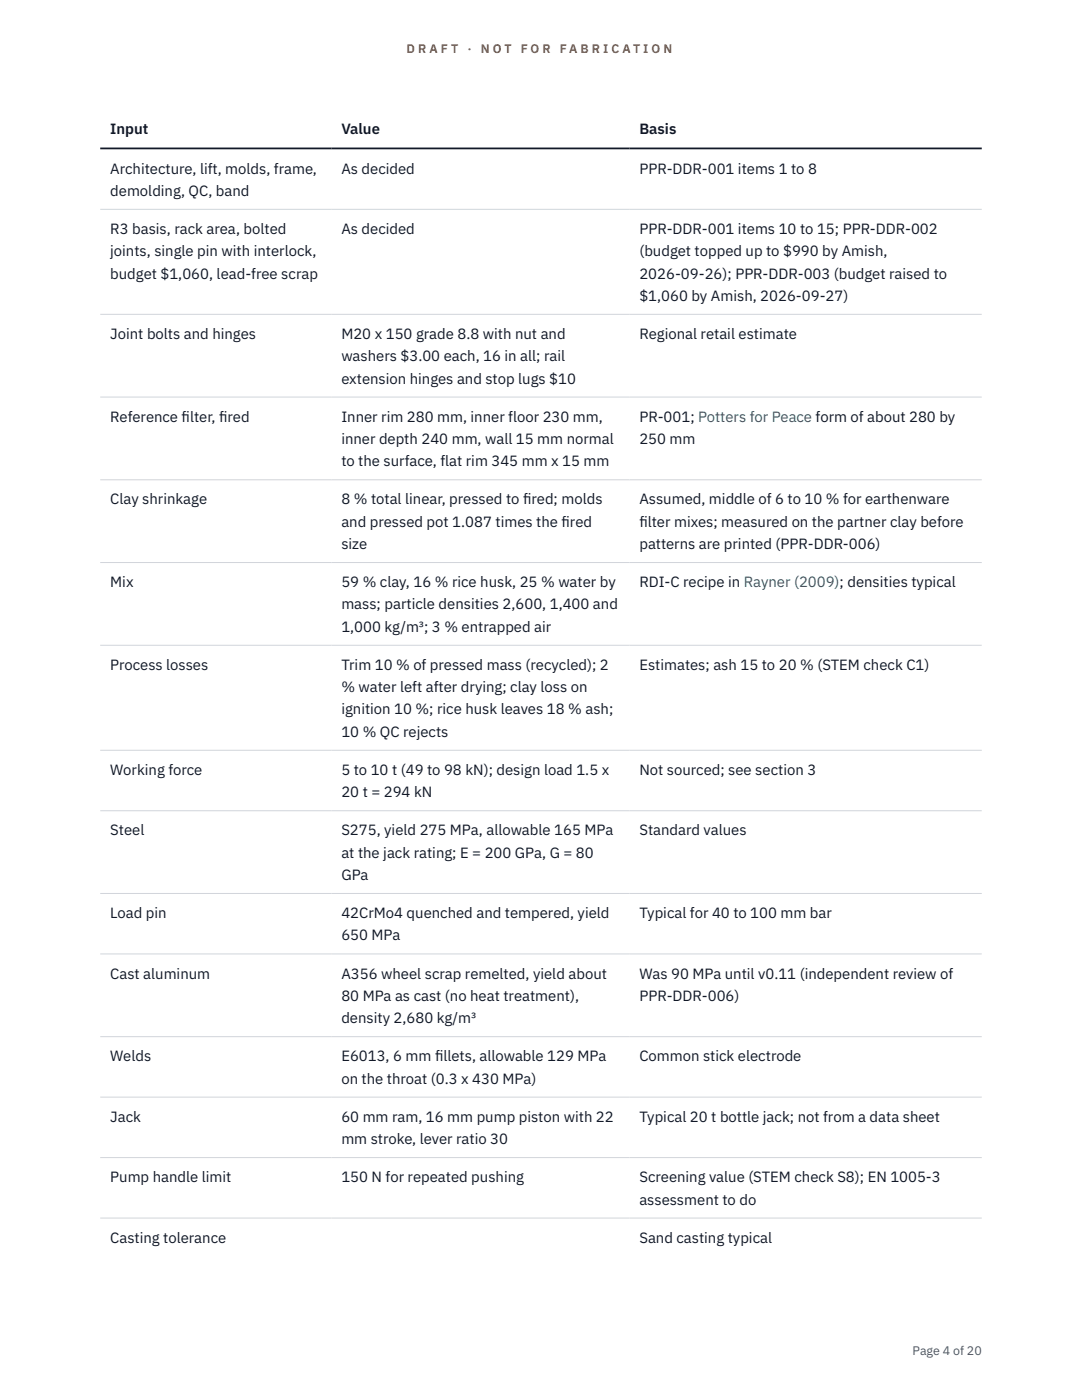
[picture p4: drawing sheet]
<svg xmlns="http://www.w3.org/2000/svg" width="216mm" height="279mm" viewBox="0 0 216 279" stroke-linecap="round" stroke-linejoin="round" font-family="sans-serif">
<defs><g id="words">
<g font-size="3" fill="#111827">
<text x="22" y="26.8">Input</text>
<text x="68.1" y="26.8">Value</text>
<text x="127.6" y="26.8">Basis</text>
<text x="22" y="34.6">Architecture, lift, molds, frame,</text>
<text x="68.1" y="34.6">As decided</text>
<text x="127.6" y="34.6">PPR-DDR-001 items 1 to 8</text>
<text x="22" y="39.1">demolding, QC, band</text>
<text x="22" y="46.7">R3 basis, rack area, bolted</text>
<text x="68.1" y="46.7">As decided</text>
<text x="127.6" y="46.7">PPR-DDR-001 items 10 to 15; PPR-DDR-002</text>
<text x="22" y="51.1">joints, single pin with interlock,</text>
<text x="127.6" y="51.1">(budget topped up to $990 by Amish,</text>
<text x="22" y="55.6">budget $1,060, lead-free scrap</text>
<text x="127.6" y="55.6">2026-09-26); PPR-DDR-003 (budget raised to</text>
<text x="127.6" y="60">$1,060 by Amish, 2026-09-27)</text>
<text x="22" y="67.7">Joint bolts and hinges</text>
<text x="68.1" y="67.7">M20 x 150 grade 8.8 with nut and</text>
<text x="127.6" y="67.7">Regional retail estimate</text>
<text x="68.1" y="72.1">washers $3.00 each, 16 in all; rail</text>
<text x="68.1" y="76.5">extension hinges and stop lugs $10</text>
<text x="22" y="84.2">Reference f</text>
<text x="36.2" y="84.2">ilter, f</text>
<text x="43.7" y="84.2">ired</text>
<text x="68.1" y="84.2">Inner rim 280 mm, inner floor 230 mm,</text>
<text x="68.1" y="88.6">inner depth 240 mm, wall 15 mm normal</text>
<text x="127.6" y="84.2">PR-001; Potters for Peace form of about 280 by</text>
<text x="127.6" y="88.6">250 mm</text>
<text x="68.1" y="93.1">to the surface, flat rim 345 mm x 15 mm</text>
<text x="22" y="100.7">Clay shrinkage</text>
<text x="68.1" y="100.7">8 % total linear, pressed to f</text>
<text x="104.4" y="100.7">ired; molds</text>
<text x="127.6" y="100.7">Assumed, middle of 6 to 10 % for earthenware</text>
<text x="68.1" y="105.1">and pressed pot 1.087 times the f</text>
<text x="112.1" y="105.1">ired</text>
<text x="127.6" y="105.1">f</text>
<text x="127.6" y="105.1">ilter mixes; measured on the partner clay before</text>
<text x="68.1" y="109.6">size</text>
<text x="127.6" y="109.6">patterns are printed (PPR-DDR-006)</text>
<text x="22" y="117.2">Mix</text>
<text x="68.1" y="117.2">59 % clay, 16 % rice husk, 25 % water by</text>
<text x="127.6" y="117.2">RDI-C recipe in Rayner (2009); densities typical</text>
<text x="68.1" y="121.6">mass; particle densities 2,600, 1,400 and</text>
<text x="68.1" y="126.1">1,000 kg/m³; 3 % entrapped air</text>
<text x="22" y="133.7">Process losses</text>
<text x="68.1" y="133.7">Trim 10 % of pressed mass (recycled); 2</text>
<text x="127.6" y="133.7">Estimates; ash 15 to 20 % (STEM check C1)</text>
<text x="68.1" y="138.1">% water left after drying; clay loss on</text>
<text x="68.1" y="142.6">ignition 10 %; rice husk leaves 18 % ash;</text>
<text x="68.1" y="147">10 % QC rejects</text>
<text x="22" y="154.7">Working force</text>
<text x="68.1" y="154.7">5 to 10 t (49 to 98 kN); design load 1.5 x</text>
<text x="127.6" y="154.7">Not sourced; see section 3</text>
<text x="68.1" y="159.1">20 t = 294 kN</text>
<text x="22" y="166.7">Steel</text>
<text x="68.1" y="166.7">S275, yield 275 MPa, allowable 165 MPa</text>
<text x="127.6" y="166.7">Standard values</text>
<text x="68.1" y="171.2">at the jack rating; E = 200 GPa, G = 80</text>
<text x="68.1" y="175.6">GPa</text>
<text x="22" y="183.2">Load pin</text>
<text x="68.1" y="183.2">42CrMo4 quenched and tempered, yield</text>
<text x="127.6" y="183.2">Typical for 40 to 100 mm bar</text>
<text x="68.1" y="187.7">650 MPa</text>
<text x="22" y="195.3">Cast aluminum</text>
<text x="68.1" y="195.3">A356 wheel scrap remelted, yield about</text>
<text x="127.6" y="195.3">Was 90 MPa until v0.11 (independent review of</text>
<text x="68.1" y="199.7">80 MPa as cast (no heat treatment),</text>
<text x="127.6" y="199.7">PPR-DDR-006)</text>
<text x="68.1" y="204.2">density 2,680 kg/m³</text>
<text x="22" y="211.8">Welds</text>
<text x="68.1" y="211.8">E6013, 6 mm f</text>
<text x="86.8" y="211.8">illets, allowable 129 MPa</text>
<text x="127.6" y="211.8">Common stick electrode</text>
<text x="68.1" y="216.3">on the throat (0.3 x 430 MPa)</text>
<text x="22" y="223.9">Jack</text>
<text x="68.1" y="223.9">60 mm ram, 16 mm pump piston with 22</text>
<text x="127.6" y="223.9">Typical 20 t bottle jack; not from a data sheet</text>
<text x="68.1" y="228.3">mm stroke, lever ratio 30</text>
<text x="22" y="235.9">Pump handle limit</text>
<text x="68.1" y="235.9">150 N for repeated pushing</text>
<text x="127.6" y="235.9">Screening value (STEM check S8); EN 1005-3</text>
<text x="127.6" y="240.4">assessment to do</text>
<text x="22" y="248">Casting tolerance</text>
<text x="127.6" y="248">Sand casting typical</text>
</g>
<g font-size="2.5" fill="#b45309">
<text x="81.1" y="10.5">D R A F T</text>
<text x="93.3" y="10.5">·</text>
<text x="95.9" y="10.5">N O T</text>
<text x="103.9" y="10.5">F O R</text>
<text x="111.7" y="10.5">F A B R I C A T I O N</text>
</g>
<text font-size="2.5" fill="#4b5563" x="182.1" y="270.3">Page 4 of 20</text>
</g></defs>
<g fill="none" stroke="#d1d5db" stroke-width=".2">
<path d="M20 41.8h175.9M20 62.7h175.9M20 79.2h175.9M20 95.8h175.9M20 112.3h175.9M20 128.8h175.9M20 149.7h175.9M20 161.8h175.9M20 178.3h175.9M20 190.4h175.9M20 206.9h175.9M20 219h175.9"/>
<path d="M20 231h175.9M20 243.1h175.9"/>
</g>
<path d="M20 29.6h175.9" fill="none" stroke="#111827" stroke-width=".35"/>
<use href="#words"/>
</svg>
